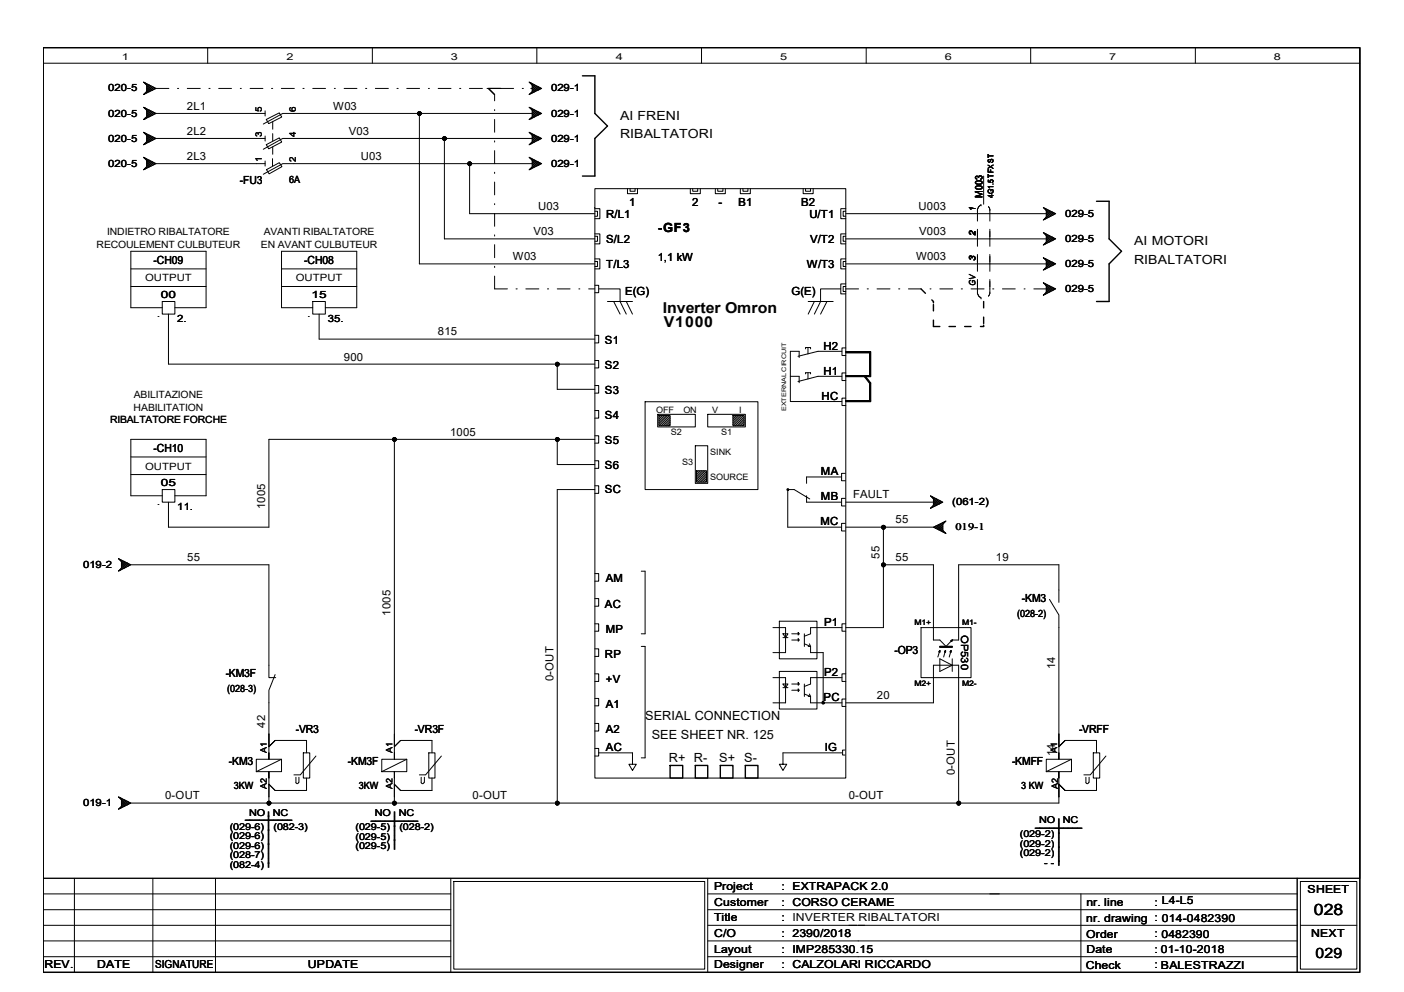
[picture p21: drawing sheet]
<svg xmlns="http://www.w3.org/2000/svg" width="297mm" height="210mm" viewBox="0 0 297 210" stroke-linecap="round" stroke-linejoin="round" font-family="sans-serif">
<defs><g id="words">
<text font-size="3.3" x="278" y="193.5">028</text>
<g font-size="3.2">
<text x="140.2" y="66.2">Inverter Omron</text>
<text x="140.5" y="69.1">V1000</text>
</g>
<text font-size="3" x="278.3" y="202.6">029</text>
<g font-size="2.7">
<text x="131.2" y="25.3">AI FRENI</text>
<text x="131.2" y="29.3">RIBALTATORI</text>
<text x="139.1" y="49.2">-GF3</text>
<text x="239.9" y="51.9">AI MOTORI</text>
<text x="239.9" y="55.8">RIBALTATORI</text>
<text x="136.5" y="152.4">SERIAL CONNECTION</text>
<text x="137.9" y="156.4">SEE SHEET NR. 125</text>
<text x="141.5" y="161.2">R+</text>
<text x="146.8" y="161.2">R-</text>
<text x="152.1" y="161.2">S+</text>
<text x="157.4" y="161.2">S-</text>
</g>
<g font-size="2.4">
<text x="39.5" y="23.2">2L1</text>
<text x="70.5" y="23.2">W03</text>
<text x="39.5" y="28.5">2L2</text>
<text x="73.8" y="28.5">V03</text>
<text x="39.5" y="33.8">2L3</text>
<text x="76.3" y="33.8">U03</text>
<text x="50.8" y="38.9">-FU3</text>
<text x="113.8" y="44.4">U03</text>
<text x="128.3" y="46.1">R/L1</text>
<text x="133.1" y="43.5">1</text>
<text x="146.4" y="43.5">2</text>
<text x="152" y="43.5">-</text>
<text x="156.2" y="43.5">B1</text>
<text x="169.5" y="43.5">B2</text>
<text x="171.2" y="46.1">U/T1</text>
<text x="194.3" y="44.4">U003</text>
<text x="112.9" y="49.7">V03</text>
<text x="128.3" y="51.5">S/L2</text>
<text x="171.4" y="51.5">V/T2</text>
<text x="194.5" y="49.7">V003</text>
<text x="32.5" y="55.8">-CH09</text>
<text x="64.4" y="55.8">-CH08</text>
<text x="108.5" y="55">W03</text>
<text x="128.3" y="56.8">T/L3</text>
<text x="139.1" y="55.2">1,1 kW</text>
<text x="170.7" y="56.8">W/T3</text>
<text x="193.8" y="55">W003</text>
<text x="132.2" y="62.4">E(G)</text>
<text x="167.4" y="62.4">G(E)</text>
<text x="92.6" y="71">815</text>
<text x="72.7" y="76.3">900</text>
<text x="128" y="72.7">S1</text>
<text x="128" y="78">S2</text>
<text x="174.2" y="74">H2</text>
<text x="128" y="83.3">S3</text>
<text x="174.2" y="79.3">H1</text>
<text x="128" y="88.6">S4</text>
<text x="173.8" y="84.6">HC</text>
<text x="32.5" y="95.6">-CH10</text>
<text x="95.2" y="92.2">1005</text>
<text x="128" y="93.9">S5</text>
<text x="128" y="99.2">S6</text>
<text x="173.7" y="100.5">MA</text>
<text x="56.1" y="107.7" transform="rotate(-90 56.1 107.7)">1005</text>
<text x="128" y="104.3">SC</text>
<text x="173.7" y="105.8">MB</text>
<text x="180.5" y="105.5">FAULT</text>
<text x="173.6" y="111.2">MC</text>
<text x="189.5" y="110.7">55</text>
<text x="39.6" y="118.7">55</text>
<text x="186.1" y="118.2" transform="rotate(-90 186.1 118.2)">55</text>
<text x="189.5" y="118.7">55</text>
<text x="210.7" y="118.7">19</text>
<text x="128.1" y="123.2">AM</text>
<text x="82.6" y="130.3" transform="rotate(-90 82.6 130.3)">1005</text>
<text x="128" y="128.7">AC</text>
<text x="216.2" y="127.3">-KM3</text>
<text x="128.1" y="133.9">MP</text>
<text x="174.4" y="132.4">P1</text>
<text x="47.7" y="143.3">-KM3F</text>
<text x="128" y="139.3">RP</text>
<text x="174.4" y="143">P2</text>
<text x="189.3" y="138.5">-OP3</text>
<text x="223.2" y="141.6" transform="rotate(-90 223.2 141.6)">14</text>
<text x="117.1" y="144.1" transform="rotate(-90 117.1 144.1)">0-OUT</text>
<text x="128.1" y="144.4">+V</text>
<text x="128.1" y="149.8">A1</text>
<text x="174.2" y="148.3">PC</text>
<text x="185.5" y="147.9">20</text>
<text x="56.1" y="154" transform="rotate(-90 56.1 154)">42</text>
<text x="62.6" y="155.2">-VR3</text>
<text x="87.8" y="155.2">-VR3F</text>
<text x="128.1" y="155.1">A2</text>
<text x="228.3" y="155.2">-VRFF</text>
<text x="48.4" y="161.8">-KM3</text>
<text x="73.6" y="161.8">-KM3F</text>
<text x="128.1" y="158.9">AC</text>
<text x="174.5" y="158.9">IG</text>
<text x="214.1" y="161.8">-KMFF</text>
<text x="223.2" y="160.1" transform="rotate(-90 223.2 160.1)">14</text>
<text x="202" y="164" transform="rotate(-90 202 164)">0-OUT</text>
<text x="35" y="169.1">0-OUT</text>
<text x="100" y="169.1">0-OUT</text>
<text x="179.6" y="169.1">0-OUT</text>
</g>
<g font-size="2.3">
<text x="151.1" y="188.3">Project</text>
<text x="151.1" y="191.7">Customer</text>
<text x="165.4" y="188.3">: EXTRAPACK 2.0</text>
<text x="165.4" y="191.6">: CORSO CERAME</text>
<text x="229.9" y="191.6">nr. line</text>
<text x="244.3" y="191.6">: L4-L5</text>
<text x="276.6" y="188.9">SHEET</text>
<text x="151.1" y="194.9">Title</text>
<text x="165.4" y="194.9">: INVERTER RIBALTATORI</text>
<text x="229.8" y="195">nr. drawing : 014-0482390</text>
<text x="151.1" y="198.3">C/O</text>
<text x="151.1" y="201.6">Layout</text>
<text x="165.4" y="198.3">: 2390/2018</text>
<text x="165.4" y="201.6">: IMP285330.15</text>
<text x="229.8" y="198.5">Order</text>
<text x="229.9" y="201.5">Date</text>
<text x="244.3" y="198.3">: 0482390</text>
<text x="244.3" y="201.6">: 01-10-2018</text>
<text x="277.4" y="198.2">NEXT</text>
<text x="9.4" y="204.9">REV.</text>
<text x="20.5" y="204.9">DATE</text>
<text x="32.8" y="204.9">SIGNATURE</text>
<text x="65.1" y="204.9">UPDATE</text>
<text x="151.1" y="204.9">Designer</text>
<text x="165.4" y="204.9">: CALZOLARI RICCARDO</text>
<text x="229.7" y="204.9">Check</text>
<text x="244.3" y="204.9">: BALESTRAZZI</text>
<text x="245.6" y="204.9">BALESTRAZZI</text>
</g>
<g font-size="2.1">
<text x="22.9" y="19.3">020-5</text>
<text x="116.6" y="19.3">029-1</text>
<text x="22.9" y="24.7">020-5</text>
<text x="22.9" y="30">020-5</text>
<text x="116.6" y="24.7">029-1</text>
<text x="116.6" y="30">029-1</text>
<text x="22.9" y="35.3">020-5</text>
<text x="116.6" y="35.3">029-1</text>
<text x="61.2" y="38.7">6A</text>
<text x="207.9" y="41.9" transform="rotate(-90 207.9 41.9)">M003</text>
<text x="225.3" y="45.9">029-5</text>
<text x="20.4" y="52.4">RECOULEMENT CULBUTEUR</text>
<text x="22.7" y="49.7">INDIETRO RIBALTATORE</text>
<text x="55.2" y="52.4">EN AVANT CULBUTEUR</text>
<text x="55.8" y="49.7">AVANTI RIBALTATORE</text>
<text x="225.3" y="51.2">029-5</text>
<text x="30.7" y="59.6">OUTPUT</text>
<text x="62.6" y="59.6">OUTPUT</text>
<text x="225.3" y="56.5">029-5</text>
<text x="34" y="63">00</text>
<text x="65.9" y="63">15</text>
<text x="225.3" y="61.8">029-5</text>
<text x="37.5" y="68">2.</text>
<text x="69.3" y="68">35.</text>
<text x="23.3" y="89.5">RIBALTATORE FORCHE</text>
<text x="28.3" y="86.9">HABILITATION</text>
<text x="28.3" y="84.2">ABILITAZIONE</text>
<text x="30.7" y="99.4">OUTPUT</text>
<text x="34" y="102.8">05</text>
<text x="37.5" y="107.8">11.</text>
<text x="201.5" y="106.9">(061-2)</text>
<text x="202.1" y="112.2">019-1</text>
<text x="17.6" y="120.2">019-2</text>
<text x="215.2" y="130.5">(028-2)</text>
<text x="203.3" y="134.3" transform="rotate(90 203.3 134.3)">OP530</text>
<text x="48" y="146.4">(028-3)</text>
<text x="49.4" y="167">3KW</text>
<text x="75.9" y="167">3KW</text>
<text x="216" y="167">3 KW</text>
<text x="17.6" y="170.6">019-1</text>
</g>
<g font-size="2">
<text x="25.8" y="12.7">1</text>
<text x="60.6" y="12.7">2</text>
<text x="95.4" y="12.7">3</text>
<text x="130.3" y="12.7">4</text>
<text x="165.1" y="12.7">5</text>
<text x="199.9" y="12.7">6</text>
<text x="234.7" y="12.7">7</text>
<text x="269.5" y="12.7">8</text>
<text x="52.7" y="172.6">NO</text>
<text x="57.7" y="172.6">NC</text>
<text x="79.3" y="172.8">NO</text>
<text x="84.4" y="172.8">NC</text>
<text x="48.6" y="175.6">(029-6)</text>
<text x="48.6" y="177.6">(029-6)</text>
<text x="48.6" y="179.6">(029-6)</text>
<text x="50.9" y="174.6">ttttt</text>
<text x="51.9" y="174.6">ttttt</text>
<text x="57.9" y="175.6">(082-3)</text>
<text x="75.2" y="175.7">(029-5)</text>
<text x="75.2" y="177.7">(029-5)</text>
<text x="75.2" y="179.7">(029-5)</text>
<text x="77.6" y="174.8">ttttt</text>
<text x="78.5" y="174.8">ttttt</text>
<text x="84.5" y="179.7" transform="rotate(-90 84.5 179.7)">tttt</text>
<text x="84.5" y="175.7">(028-2)</text>
<text x="215.8" y="177.2">(029-2)</text>
<text x="215.8" y="179.2">(029-2)</text>
<text x="218.1" y="176.2">ttttt</text>
<text x="219" y="176.2">ttttt</text>
<text x="219.8" y="174.2">NO</text>
<text x="224.9" y="174.2">NC</text>
<text x="48.6" y="181.6">(028-7)</text>
<text x="48.6" y="183.6">(082-4)</text>
<text x="57.9" y="184.6" transform="rotate(-90 57.9 184.6)">tttttt</text>
<text x="57.9" y="183.6" transform="rotate(-90 57.9 183.6)">tttttt</text>
<text x="84.5" y="180.7" transform="rotate(-90 84.5 180.7)">tttt</text>
<text x="215.8" y="181.2">(029-2)</text>
<text x="220.9" y="183.2">- -</text>
<text x="225" y="184.2" transform="rotate(-90 225 184.2)">ttttt</text>
<text x="225" y="183.2" transform="rotate(-90 225 183.2)">ttttt</text>
</g>
<g font-size="1.9">
<text x="55.4" y="23.7" transform="rotate(-90 55.4 23.7)">5</text>
<text x="62.6" y="23.7" transform="rotate(-90 62.6 23.7)">6</text>
<text x="55.4" y="29" transform="rotate(-90 55.4 29)">3</text>
<text x="62.6" y="29" transform="rotate(-90 62.6 29)">4</text>
<text x="55.4" y="34.3" transform="rotate(-90 55.4 34.3)">1</text>
<text x="62.6" y="34.3" transform="rotate(-90 62.6 34.3)">2</text>
<text x="206.4" y="44.7" transform="rotate(-90 206.4 44.7)">1</text>
<text x="206.4" y="50" transform="rotate(-90 206.4 50)">2</text>
<text x="206.4" y="55.3" transform="rotate(-90 206.4 55.3)">3</text>
<text x="206.4" y="60.6" transform="rotate(-90 206.4 60.6)">GV</text>
<text x="138.9" y="87.3">OFF</text>
<text x="144.6" y="87.3">ON</text>
<text x="150.7" y="87.3">V</text>
<text x="156.4" y="87.3">I</text>
<text x="141.9" y="92.1">S2</text>
<text x="152.6" y="92.1">S1</text>
<text x="144.4" y="98.4">S3</text>
<text x="150.3" y="96.3">SINK</text>
<text x="150.3" y="101.6">SOURCE</text>
<text x="56.5" y="159.3" transform="rotate(-90 56.5 159.3)">A1</text>
<text x="83" y="159.3" transform="rotate(-90 83 159.3)">A1</text>
<text x="223.6" y="159.3" transform="rotate(-90 223.6 159.3)">A1</text>
<text x="56.5" y="167" transform="rotate(-90 56.5 167)">A2</text>
<text x="83" y="167" transform="rotate(-90 83 167)">A2</text>
<text x="223.9" y="167" transform="rotate(-90 223.9 167)">A2</text>
</g>
<g font-size="1.6">
<text x="210.2" y="41.9" transform="rotate(-90 210.2 41.9)">4G1.5 TFX ST</text>
<text x="33.2" y="67">.</text>
<text x="65.1" y="67">.</text>
<text x="33.2" y="106.8">.</text>
<text x="193.5" y="132.2">M1+</text>
<text x="203.5" y="132.2">M1-</text>
<text x="193.5" y="145.2">M2+</text>
<text x="203.5" y="145.2">M2-</text>
</g>
<text font-size="1.3" x="166.3" y="87" transform="rotate(-90 166.3 87)">EXTERNAL CIRCUIT</text>
</g></defs>
<g fill="none" stroke="#000" stroke-width=".3">
<path d="M9.1 10.1h278.6v195.6h-278.6zM123.2 16h2.7v8l2.6 2.7-2.6 2.6v8h-2.7M232 42.6h2.7v7.9l2.6 2.7-2.6 2.6v8h-2.7M194.9 61.1l.9 1M197.1 63.5l.4 .3v.3M197.5 64.4v1.4M197.5 67.7v1.4h1.3M200.8 69.1h1.3M204.1 69.1h1.3M208.1 63.8v1.4M208.1 67.1v1.4M208.1 68.8v.3h-.7"/>
<path d="M141.8 162h2.6v2.6h-2.6zM147.1 162h2.6v2.6h-2.6zM152.4 162h2.7v2.6h-2.7zM157.7 162h2.7v2.6h-2.7zM274.4 185.8v19.9"/>
</g>
<g fill="none" stroke="#000" stroke-width=".21">
<path d="M9.1 10.1h278.6v195.6h-278.6zM9.1 10.1h278.6v175.7h-278.6zM9.1 13.4h278.6M43.9 10.1v3.3M78.8 10.1v3.3M113.6 10.1v3.3M148.4 10.1v3.3M183.3 10.1v3.3M218.1 10.1v3.3M252.9 10.1v3.3M9.1 185.8h278.6M9.1 195.8h86.3"/>
<path d="M9.1 199.1h86.3M9.1 192.5h86.3M9.1 189.1h86.3M15.7 185.8v19.9M32.3 185.8v19.9M45.6 185.8v19.9M95.4 185.8v19.9M96 186.5h53.1v18.6h-53.1zM149.7 185.8v19.9M149.7 195.8h124.7M149.7 199.1h124.7M149.7 192.5h124.7"/>
<path d="M149.7 189.1h124.7M228.7 189.1v16.6M275.1 186.5h12v18.6h-12zM275.1 195.8h12M9.1 202.4h86.3M149.7 202.4h124.7"/>
</g>
<g fill="#fff">
<path d="M156.9 158.8h3.8v2.9h-3.8z" fill-rule="evenodd"/>
<path d="M156.9 158.8h3.8v2.9h-3.8z" fill-rule="evenodd"/>
<path d="M156.9 158.8h3.8v2.9h-3.8z" fill-rule="evenodd"/>
<path d="M151.6 158.8h4.4v2.9h-4.4z" fill-rule="evenodd"/>
<path d="M151.6 158.8h4.4v2.9h-4.4z" fill-rule="evenodd"/>
<path d="M151.6 158.8h4.4v2.9h-4.4z" fill-rule="evenodd"/>
<path d="M146.3 158.8h3.9v2.9h-3.9z" fill-rule="evenodd"/>
<path d="M146.3 158.8h3.9v2.9h-3.9z" fill-rule="evenodd"/>
<path d="M146.3 158.8h3.9v2.9h-3.9z" fill-rule="evenodd"/>
<path d="M141 158.8h4.6v2.9h-4.6z" fill-rule="evenodd"/>
<path d="M141 158.8h4.6v2.9h-4.6z" fill-rule="evenodd"/>
<path d="M141 158.8h4.6v2.9h-4.6z" fill-rule="evenodd"/>
<path d="M130.6 22.9h13.8v3h-13.8z" fill-rule="evenodd"/>
<path d="M130.6 26.9h20.8v2.9h-20.8z" fill-rule="evenodd"/>
<path d="M130.6 22.9h13.8v3h-13.8z" fill-rule="evenodd"/>
<path d="M130.6 26.9h20.8v2.9h-20.8z" fill-rule="evenodd"/>
<path d="M130.6 22.9h13.8v3h-13.8z" fill-rule="evenodd"/>
<path d="M130.6 26.9h20.8v2.9h-20.8z" fill-rule="evenodd"/>
<path d="M239.4 49.5h16.8v2.9h-16.8z" fill-rule="evenodd"/>
<path d="M239.4 53.5h20.8v2.9h-20.8z" fill-rule="evenodd"/>
<path d="M239.4 49.5h16.8v2.9h-16.8z" fill-rule="evenodd"/>
<path d="M239.4 53.5h20.8v2.9h-20.8z" fill-rule="evenodd"/>
<path d="M239.4 49.5h16.8v2.9h-16.8z" fill-rule="evenodd"/>
<path d="M239.4 53.5h20.8v2.9h-20.8z" fill-rule="evenodd"/>
<path d="M136 150h29.6v3h-29.6z" fill-rule="evenodd"/>
<path d="M137.3 154h26.9v2.9h-26.9z" fill-rule="evenodd"/>
<path d="M136 150h29.6v3h-29.6z" fill-rule="evenodd"/>
<path d="M137.3 154h26.9v2.9h-26.9z" fill-rule="evenodd"/>
<path d="M136 150h29.6v3h-29.6z" fill-rule="evenodd"/>
<path d="M137.3 154h26.9v2.9h-26.9z" fill-rule="evenodd"/>
</g>
<g fill="none" stroke="#000" stroke-width=".21">
<path d="M30.3 17.4l2.7 1.3-2.7 1.3 .7-.7v-1.3zM30.5 19.9h.1M30.5 17.4v.1M30.6 17.7l.2-.1 1.5 1.5 .5-.5M30.9 19.5l.1 .2M31 18.5l.5-.6 1 1.1M31 17.7l-.1 .2M31 18.2l1 1M31 18.6l.7 .7M31 19.3l.2 .3M31.2 17.8l-.2 .3M31.7 18.1l-.7 .7"/>
<path d="M32 18.2l-1 1M32.5 18.5l-1 .9-.5-.4M32.8 18.8l-.5-.5-1.5 1.5-.2-.1M33 18.7h2.7M37.5 18.7h.3M39.6 18.7h2.8M44.2 18.7h.2M46.3 18.7h2.7M50.8 18.7h.3M52.9 18.7h2.7M57.4 18.7h.3M59.5 18.7h2.8"/>
<path d="M64.1 18.7h.2M66.2 18.7h2.7M70.7 18.7h.2M72.8 18.7h2.7M77.3 18.7h.3M79.4 18.7h2.8M84 18.7h.2M86.1 18.7h2.7M90.6 18.7h.2M92.7 18.7h2.7M97.2 18.7h.3M99.3 18.7h2.8"/>
<path d="M103 18.7h5.7M103.3 18.7l1.3 1.3v1.3M110.5 18.7h.2M111.9 17.4l2.7 1.3-2.7 1.3 .7-.7v-1.3zM112.1 19.9h.1M112.1 17.4v.1M112.2 17.7l.1-.1 1.5 1.5 .5-.5M112.3 18.7h.3M112.4 19.5l.2 .2M112.6 18.5l.5-.6 1 1.1M112.6 17.7l-.2 .2M112.6 18.2l1 1"/>
<path d="M112.6 18.6l.7 .7M112.6 19.3l.3 .3M112.9 17.8l-.3 .3M113.3 18.1l-.7 .7M113.6 18.2l-1 1M114.1 18.5l-1 .9-.5-.4M114.3 18.8l-.5-.5-1.5 1.5-.1-.1M30.3 22.7l2.7 1.3-2.7 1.3 .7-.6v-1.4zM30.3 28l2.7 1.3-2.7 1.3 .7-.6v-1.3zM30.3 33.3l2.7 1.3-2.7 1.3 .7-.6v-1.3zM30.5 25.2v.1M30.5 30.5v.1"/>
<path d="M30.5 35.8v.1M30.5 22.7v.1M30.5 28.1h.1M30.5 33.4h.1M30.6 23l.2-.1 1.5 1.5 .5-.5M30.6 28.3l.2-.1 1.5 1.5 .5-.5M30.6 33.6l.2-.1 1.5 1.5 .5-.5M30.9 24.8l.1 .2M30.9 30.1l.1 .2M30.9 35.4l.1 .2M31 23.7l.5-.5 1 1.1M31 23l-.1 .2"/>
<path d="M31 23.5l1 1M31 23.9l.7 .7M31 24.6l.2 .3M31 29l.5-.4 1 .9M31 28.3l-.1 .2M31 28.8l1 1M31 29.2l.7 .7M31 29.9l.2 .3M31 34.4l.5-.5 1 1M31 33.6l-.1 .2M31 34.1l1 1M31 34.5l.7 .7"/>
<path d="M31 35.3l.2 .2M31.2 23.1l-.2 .3M31.2 28.4l-.2 .3M31.2 33.7l-.2 .3M31.7 23.4l-.7 .7M31.7 28.7l-.7 .7M31.7 34l-.7 .7M32 23.5l-1 1M32 28.8l-1 1M32 34.1l-1 1M32.5 23.7l-1 1.1-.5-.5M32.5 29l-1 1.1-.5-.5"/>
<path d="M32.5 34.4l-1 .9-.5-.4M32.8 24.1l-.5-.5-1.5 1.5-.2-.1M32.8 29.4l-.5-.4-1.5 1.4h-.2M32.8 34.8l-.5-.6-1.5 1.5-.2-.1M33 34.6h23.1M33 29.3h23.1M33 24h23.1M56.1 23.5v1.1M56.1 28.8v1M56.1 34.1v1M56.3 30.6l2.8-1.4 .5 .9-2.7 1.4zM56.3 25.3l2.8-1.4 .5 .9-2.7 1.4z"/>
<path d="M56.4 35.9l2.7-1.5 .5 .9-2.7 1.5zM57.7 33.6v1.5M57.7 25.8v1.5M57.7 28.3v1.5M57.7 31.1v1.5M88.7 24v31.8h37.2M94 29.3v21.2h31.9M99.4 34.6v10.6h26.5M104.6 23.2v.2M104.6 25.3v2.7M104.6 29.8v.3M104.6 31.9v2.7"/>
<path d="M104.6 36.4v.3M104.6 38.5v2.7M111.9 22.7l2.7 1.3-2.7 1.3 .7-.6v-1.4zM111.9 28l2.7 1.3-2.7 1.3 .7-.6v-1.3zM111.9 33.3l2.7 1.3-2.7 1.3 .7-.6v-1.3zM112.1 25.2v.1M112.1 30.5v.1M112.1 35.8v.1M112.1 22.7v.1M112.1 28.1h.1M112.1 33.4h.1M112.2 23l.1-.1 1.5 1.5 .5-.5"/>
<path d="M112.2 28.3l.1-.1 1.5 1.5 .5-.5M112.2 33.6l.1-.1 1.5 1.5 .5-.5M112.4 24.8l.2 .2M112.4 30.1l.2 .2M112.4 35.4l.2 .2M112.6 29.3h-52.8l-4.1 2.3M112.6 34.6h-52.8l-4.1 2.3M112.6 24h-52.8l-4.1 2.2M112.6 23.7l.5-.5 1 1.1M112.6 23l-.2 .2M112.6 23.5l1 1M112.6 23.9l.7 .7"/>
<path d="M112.6 24.6l.3 .3M112.6 29l.5-.4 1 .9M112.6 28.3l-.2 .2M112.6 28.8l1 1M112.6 29.2l.7 .7M112.6 29.9l.3 .3M112.6 34.4l.5-.5 1 1M112.6 33.6l-.2 .2M112.6 34.1l1 1M112.6 34.5l.7 .7M112.6 35.3l.3 .2M112.9 23.1l-.3 .3"/>
<path d="M112.9 28.4l-.3 .3M112.9 33.7l-.3 .3M113.3 23.4l-.7 .7M113.3 28.7l-.7 .7M113.3 34l-.7 .7M113.6 23.5l-1 1M113.6 28.8l-1 1M113.6 34.1l-1 1M114.1 23.7l-1 1.1-.5-.5M114.1 29l-1 1.1-.5-.5M114.1 34.4l-1 .9-.5-.4M114.3 24.1l-.5-.5-1.5 1.5-.1-.1"/>
<path d="M114.3 29.4l-.5-.4-1.5 1.4h-.1M114.3 34.8l-.5-.6-1.5 1.5-.1-.1M125.9 39.9h53v124.7h-53zM132.8 39.9v1.1h2.1v-1.1M133.3 39.9v.6h1.1v-.6M146 39.9v1.1h2.2v-1.1M146.6 39.9v.6h1v-.6M151.3 39.9v1.1h2.2v-1.1M151.8 39.9v.6h1.1v-.6M156.6 39.9v1.1h2.1v-1.1M157.2 39.9v.6h1v-.6M169.9 39.9v1.1h2.1v-1.1"/>
<path d="M170.4 39.9v.6h1.1v-.6M208.1 37.3v5.9M27.7 56.9h15.9M59.6 56.9h15.9M104.6 58.4v2.7h2.8M104.6 43.1v.2M104.6 45.2v2.7M104.6 49.7v.3M104.6 51.8v2.7M104.6 56.3v.3M125.9 44.2h1v2.1h-1M125.9 44.7h.5v1.1h-.5"/>
<path d="M125.9 49.5h1v2.1h-1M125.9 54.8h1v2.1h-1M125.9 50h.5v1.1h-.5M125.9 55.3h.5v1.1h-.5M178.9 44.2h-1v2.1h1M178.9 44.7h-.5v1.1h.5M178.9 49.5h-1v2.1h1M178.9 54.8h-1v2.1h1M178.9 50h-.5v1.1h.5M178.9 55.3h-.5v1.1h.5M178.9 55.8h42.5M178.9 50.5h42.5"/>
<path d="M178.9 45.2h42.5M206.8 48.5v3.6M206.8 53.8v3.6M206.8 59.1v3l.3 .6 .5 .3M207.6 43.3h.1M207.6 43.3l-.5 .4-.3 .6v2.5M209.1 43.7l.3 .6v2.5M209.4 48.5v3.6M209.4 53.8v3.6M209.4 59.1v3l-.3 .6M220.7 43.9l2.6 1.3-2.6 1.4 .7-.7v-1.3zM220.7 49.2l2.6 1.3-2.6 1.4 .7-.7v-1.3z"/>
<path d="M220.7 54.5l2.6 1.3-2.6 1.3 .7-.6v-1.3zM220.7 59.8l2.6 1.3-2.6 1.4 .7-.7v-1.3zM220.8 46.4v.1M220.8 51.7v.1M220.8 54.6h.1M220.8 57.1h.1M220.8 44h.1M220.8 49.3h.1M220.8 59.9h.1M221 44.2l.1-.1 1.5 1.5 .5-.5M221 49.5l.1-.1 1.5 1.5 .5-.5M221 54.8l.1-.1 1.5 1.5 .5-.5"/>
<path d="M221.2 46.1l.2 .1M221.2 51.4l.2 .1M221.2 56.7l.2 .2M221.4 45l.5-.5 1 1M221.4 44.2l-.2 .2M221.4 44.7l1 1M221.4 45.1l.7 .7M221.4 45.8l.2 .3M221.4 50.3l.5-.5 1 1M221.4 49.5l-.2 .2M221.4 50l1 1.1M221.4 50.4l.7 .8"/>
<path d="M221.4 51.2l.2 .2M221.4 55.6l.5-.5 1 1M221.4 54.8l-.2 .2M221.4 55.4l1 .9M221.4 55.7l.7 .8M221.4 56.5l.2 .2M221.6 44.4l-.2 .2M221.6 49.7l-.2 .2M221.6 54.9l-.2 .3M222.1 44.6l-.7 .7M222.1 49.9l-.7 .7M222.1 55.2l-.7 .8"/>
<path d="M222.4 44.7l-1 1M222.4 50l-1 1M222.4 55.3l-1 1M222.9 45l-1 1-.5-.5M222.9 50.3l-1 1-.5-.5M222.9 55.6l-1 1-.5-.5M223.1 45.3l-.5-.4-1.5 1.5-.1-.1M223.1 50.7l-.5-.5-1.5 1.4h-.1M223.1 56l-.5-.5-1.5 1.5-.1-.1M27.7 60.6h15.9M34.3 63.8h2.7v2.7h-2.7zM34.3 65.1h-6.6v-11.9h15.9v11.9h-6.6"/>
<path d="M35.6 66.5v10.5h90.3M59.6 60.6h15.9M66.2 63.8h2.6v2.7h-2.6zM66.2 65.1h-6.6v-11.9h15.9v11.9h-6.7M67.5 66.5v5.3h58.4M109.2 61.1h.2M111.2 61.1h2.8M115.8 61.1h.3M117.9 77v5.4h8M117.9 61.1h2.7M122.5 61.1h.2M124.5 61.1h1.4"/>
<path d="M125.9 71h.8v1.6h-.8M125.9 76.3h.8v1.6h-.8M125.9 60.4h.8v1.5h-.8M126.7 61.1h4.5v2.7l1.3 2.7M128.5 63.8h5.3M129.8 63.8l1.4 2.7M132.5 63.8l1.3 2.7M167.2 79.6h1.9v1.4M169.1 75.6v-1.3h-1.9v10.7h10.9M170.4 73.8v-.3h1.1v.3M170.4 79.1v-.2h1.1v.2M170.9 73.5v1.4"/>
<path d="M170.9 78.9v1.3M171 63.8h5.3M172.3 63.8l-1.3 2.7M175 63.8l-1.4 2.7M177.9 61.1h-4.3v2.7l-1.3 2.7M178.1 74.3h-5l-4.3 1.1M178.1 79.6h-5l-4.3 1.1M178.9 60.1h-1v2.1h1M178.9 60.6h-.5v1.1h.5M178.9 73.6h-.8v1.6h.8M178.9 78.9h-.8v1.6h.8M178.9 74.4h5.1v.3h-5.1z"/>
<path d="M178.9 79.5h5.1v.2h-5.1zM178.9 61.1h2.7M182.9 79.7l.2-.1 1.1 1.4-.2 .2zM183.5 61.1h.2M184 74.4h.2v5.3h-.2zM185.5 61.1h2.8M190.1 61.1h.3M192.2 61.1h2.7M196.8 61.1h.2M198.8 61.1h2.7M203.4 61.1h.2M205.4 61.1h2.8"/>
<path d="M207.6 63h.1M210 61.1h.3M212.1 61.1h2.7M216.7 61.1h.2M218.7 61.1h2.7M220.8 62.4h.1M221 60.1l.1-.1 1.5 1.5 .5-.5M221.2 62l.2 .1M221.4 60.9l.5-.5 1 1M221.4 60.2l-.2 .1M221.4 60.7l1 .9M221.4 61l.7 .8"/>
<path d="M221.4 61.8l.2 .2M221.6 60.3l-.2 .2M222.1 60.5l-.7 .8M222.4 60.7l-1 .9M222.9 60.9l-1 1-.5-.5M223.1 61.3l-.5-.5-1.5 1.5-.1-.1M27.7 96.7h15.9M83.4 93v66.3M117.9 93v5.3h8M125.9 81.6h.8v1.6h-.8M125.9 86.9h.8v1.6h-.8M125.9 92.2h.8v1.6h-.8"/>
<path d="M125.9 97.5h.8v1.6h-.8M125.9 93h-69v18.5h-21.3v-5.2M136.5 85h23.9v18.6h-23.9zM139.1 87.7h8v2.6h-8zM139.4 87.9h2.4v2.2h-2.4zM139.4 87.9v.1M139.8 87.9l-.4 .4M140.2 87.9l-.8 .8M140.5 87.9l-1.1 1.2M140.9 87.9l-1.5 1.6M141.3 87.9l-1.9 1.9M141.6 87.9l-2.1 2.2"/>
<path d="M141.8 89.7l-.4 .4M141.8 89.3l-.7 .8M141.8 88.9l-1.1 1.2M141.8 88.6l-1.5 1.5M141.8 88.2l-1.9 1.9M147.1 94.3h2.6v8h-2.6zM147.4 99.6h2.1v2.4h-2.1zM147.4 99.6h.1M147.7 99.6l-.3 .4M148.1 99.6l-.7 .8M148.5 99.6l-1.1 1.2M148.9 99.6l-1.5 1.5"/>
<path d="M149.2 99.6l-1.8 1.9M149.5 99.7l-2.1 2.2M149.7 87.7h8v2.6h-8zM155.1 87.9h2.3v2.2h-2.3zM155.1 87.9v.1M155.4 87.9l-.3 .4M155.8 87.9l-.7 .8M156.2 87.9l-1.1 1.2M156.5 87.9l-1.4 1.6M156.9 87.9l-1.8 1.9M157.3 87.9l-2.1 2.2M157.4 89.7l-.3 .4"/>
<path d="M157.4 89.3l-.7 .8M157.4 88.9l-1.1 1.2M157.4 88.6l-1.4 1.5M157.4 88.2l-1.8 1.9M178.9 84.2h-.8v1.6h.8M178.9 84.8h5.3v.2h-5.3zM184 81h.2v3.8h-.2zM25.1 118.2l2.6 1.3-2.6 1.4 .6-.7v-1.3zM25.2 118.3h-.1M25.4 118.5v-.1l1.6 1.5 .5-.5M25.7 119.3l.5-.6 1 1.1M25.7 118.5l-.2 .2"/>
<path d="M25.7 119l1 1M25.7 119.4l.8 .7M25.9 118.7l-.2 .2M26.5 118.9l-.8 .7M26.7 119l-1 1M27.2 119.3l-1 1-.5-.5M27.5 119.6l-.5-.5-1.6 1.5v-.1M27.7 119.5h29.2v23.9h1.4M27.7 100.4h15.9M34.3 103.6h2.7v2.7h-2.7zM34.3 104.9h-6.6v-11.9h15.9v11.9h-6.6M125.9 102.8h.8v1.6h-.8"/>
<path d="M125.9 103.6h-8v66.3M149.5 101.6l-.4 .4M149.5 101.3l-.8 .7M149.5 100.9l-1.2 1.1M149.5 100.5l-1.5 1.5M149.5 100.1l-1.9 1.9M170.6 104.9v1.4h7.4M171.3 105.6l-3.3-2h-1.3v7.9h11.3M178 100.9h-7.4v1.4M178.9 100.2h-.8v1.5h.8M178.9 105.5h-.8v1.6h.8M178.9 110.7h-.8v1.7h.8"/>
<path d="M178.9 106.3h18.6M178.9 111.5h18.6M186.9 111.5v21.3h-8M186.9 119.5h10.6v15.9h1.3l1.3 1.4 1.4-1.4h1.3v-15.9h21.2v8M196.8 104.9l2.7 1.4-2.7 1.3 .7-.7v-1.3zM196.9 107.4l.1 .1M197 105h-.1M197.1 105.2l.1-.1 1.6 1.5 .5-.5M197.3 107.1l.2 .1M197.5 111.5l2.6-1.3-.6 .7v1.3l.6 .7zM197.5 106l.5-.5 1 1M197.5 105.2l-.2 .2"/>
<path d="M197.5 105.7l1 1.1M197.5 106.1l.7 .8M197.5 106.9l.2 .2M197.7 111.5l.2 .3M197.7 105.4l-.2 .2M197.9 111.3l.8 .8M197.9 111.3l-.2 .3M198.2 111.2l1.3 1.3M198.2 105.6l-.7 .8M198.4 111.1l1.1 1.1M198.5 105.7l-1 1M198.7 111l.8 .8"/>
<path d="M198.7 111l-.8 .8M198.9 110.9l.6 .5M199 106l-1 1-.5-.5M199.1 110.7l.4 .4M199.3 106.4l-.5-.5-1.6 1.5-.1-.1M199.4 110.6l.2 .2M199.5 112.1l-.4 .3M199.5 111.7l-.6 .6M199.5 111.3l-.8 .8M199.5 110.9l-1.1 1.1M199.5 110.6l-1.3 1.3M199.6 112.3l-.2 .2"/>
<path d="M199.6 110.5l.2 .1M199.8 112.5l-.2 .1M199.9 110.4h.1M200 112.7l-.1 .1M25.1 120.7l.1 .1M25.5 120.4l.2 .1M25.7 120.1l.2 .3M125.9 132h.8v1.6h-.8M125.9 137.3h.8v1.6h-.8M125.9 126.7h.8v1.6h-.8M125.9 121.4h.8v1.6h-.8M135.7 120.9h.8v13.2h-.8"/>
<path d="M135.7 136.8h.8v23.6h-.8M163.5 132.8h2.7v5.3h-2.7M164.9 131.4h7.9v8h-7.9zM165.6 134.1h1.1l-.5 .8zM165.6 134.9h1.1M167.5 134.1h1.4M167.5 135.4h1.4M168.9 133.9l.2 .2-.2 .3zM168.9 135.2l.2 .2-.2 .3zM170.2 134.1v2.7M170.2 136.2l1.3 .6M171 136.8h.5"/>
<path d="M171.2 136.2l.3 .6M171.5 136.8v1.3h2.7v10.6M178.1 132.8h-6.6v1.3l-1.3 .5M178.9 132h-.8v1.6h.8M194.9 132.8h10.5v10.6h-10.5zM198.8 139.4l2.7 1.4-2.7 1.3zM198.8 137.7l-.4 1.3M200 137.7l-.4 1.3M201.2 137.7l-.4 1.3M201.5 139.4v2.7M222 126.8l2 3.3v29.2M56.9 159.3v1.4z"/>
<path d="M56.9 158l1.3-1.3h6.7v2.6M58.2 142.7l-1.3 3.3v13.3M64.2 159.3h1.3v5.3h-1.3zM66.8 160l-3.3 4h-1.3M83.4 159.3v1.4zM83.4 158l1.3-1.3h6.7v2.6M90.7 159.3h1.3v5.3h-1.3zM93.4 160l-3.4 4h-1.3M125.9 142.6h.8v1.6h-.8M125.9 147.8h.8v1.6h-.8M125.9 158.4h.8v1.6h-.8M125.9 153.1h.8v1.6h-.8"/>
<path d="M126.7 159.3h7.1v2.4h.8l-.8 1.3-.7-1.3h.7M163.5 143.4h2.7v5.3h-2.7M164.9 142.1h7.9v7.9h-7.9zM165.6 144.7h1.1l-.5 .8zM165.6 145.5h1.1M167.5 144.7h1.4M167.5 146h1.4M168.9 144.4l.2 .3-.2 .3zM168.9 145.8l.2 .2-.2 .3zM170.2 144.7v2.7M170.2 146.9l1.3 .5M171 147.4h.5"/>
<path d="M171.2 146.9l.3 .5M171.5 147.4v1.3h6.6M178.1 159.3h-12.5v2.4h.9l-.9 1.3-.7-1.3h.7M178.1 143.4h-6.6v1.3l-1.3 .5M178.8 158.7h-.5v1.1h.5M178.9 142.6h-.8v1.6h.8M178.9 147.9h-.8v1.6h.8M178.9 148.7h18.6v-7.9h5.3v29.1M224 159.3v1.4zM224 158l1.3-1.3h6.7v2.6M231.3 159.3h1.4v5.3h-1.4zM234 160l-3.3 4h-1.4"/>
<path d="M25.1 168.6l2.6 1.3-2.6 1.3 .6-.6v-1.4zM25.1 171.2h.1M25.2 168.7h-.1M25.4 168.9v-.1l1.6 1.5 .5-.5M25.5 170.8l.2 .1M25.7 169.7l.5-.5 1 1M25.7 168.9l-.2 .2M25.7 169.4l1 1M25.7 169.8l.8 .8M25.7 170.6l.2 .2M25.9 169l-.2 .3M26.5 169.3l-.8 .8"/>
<path d="M26.7 169.4l-1 1M27.2 169.7l-1 1-.5-.5M27.5 170.1l-.5-.6-1.6 1.6v-.2M54.2 160.7h5.4v2.6h-5.4zM56.9 163.3v1.3zM56.9 164.6v5.3M59.6 160.7l-5.4 2.6M62.6 164.5v1.2l.4 .1 .2-.3M63.2 164.5v1.1M64.9 164.6v2.7h-6.7l-1.3-1.4M80.8 160.7h5.3v2.6h-5.3zM83.4 163.3v1.3z"/>
<path d="M83.4 164.6v5.3M86.1 160.7l-5.3 2.6M89.1 164.5v1.2l.5 .1 .1-.3M89.8 164.5v1.1M91.4 164.6v2.7h-6.7l-1.3-1.4M221.4 160.7h5.3v2.6h-5.3zM224 163.3v1.3zM224 164.6v5.3h-196.3M226.7 160.7l-5.3 2.6M229.7 164.5l.1 1.2 .4 .1 .1-.3M230.4 164.5v1.1M232 164.6v2.7h-6.7l-1.3-1.4"/>
<circle cx="88.7" cy="24" r=".4"/>
<circle cx="94" cy="29.3" r=".4"/>
<circle cx="99.4" cy="34.6" r=".4"/>
<circle cx="117.9" cy="77.1" r=".4"/>
<circle cx="83.5" cy="93" r=".4"/>
<circle cx="117.9" cy="93" r=".4"/>
<circle cx="166.7" cy="103.6" r=".19"/>
<circle cx="186.9" cy="119.5" r=".4"/>
<circle cx="186.9" cy="111.6" r=".4"/>
<circle cx="174.1" cy="148.7" r=".27"/>
<circle cx="56.9" cy="169.9" r=".4"/>
<circle cx="83.5" cy="169.9" r=".4"/>
<circle cx="117.9" cy="169.9" r=".4"/>
<circle cx="202.8" cy="169.9" r=".4"/>
</g>
<g fill="#000">
<path d="M168.9 133.9l.2 .2-.2 .3zM168.9 135.2l.2 .2-.2 .3zM168.9 144.4l.2 .3-.2 .3zM168.9 145.8l.2 .2-.2 .3z"/>
<path d="M182.9 79.7l.2-.1 1.1 1.4-.2 .2z" fill-rule="evenodd"/>
<circle cx="88.7" cy="24" r=".4"/>
<circle cx="94" cy="29.3" r=".4"/>
<circle cx="99.4" cy="34.6" r=".4"/>
<circle cx="117.9" cy="77.1" r=".4"/>
<circle cx="83.5" cy="93" r=".4"/>
<circle cx="117.9" cy="93" r=".4"/>
<circle cx="166.7" cy="103.6" r=".19"/>
<circle cx="186.9" cy="119.5" r=".4"/>
<circle cx="186.9" cy="111.6" r=".4"/>
<circle cx="174.1" cy="148.7" r=".27"/>
<circle cx="56.9" cy="169.9" r=".4"/>
<circle cx="83.5" cy="169.9" r=".4"/>
<circle cx="117.9" cy="169.9" r=".4"/>
<circle cx="202.8" cy="169.9" r=".4"/>
</g>
<path d="M178.9 74.5h5.1M178.9 79.6h5.1M184.1 74.4v5.3M178.9 84.9h5.3M184.1 81v3.8" fill="none" stroke="#000" stroke-width=".25"/>
<path d="M198.8 136.8h2.7M198.8 136.9h2.7M198.8 137.7v.3l-.1-.1zM200 137.7v.3l-.1-.1zM201.2 135.6l.3-.2-.2 .3zM201.2 137.7v.3l-.2-.1z" fill="none" stroke="#000" stroke-width=".3"/>
<use href="#words"/>
</svg>
